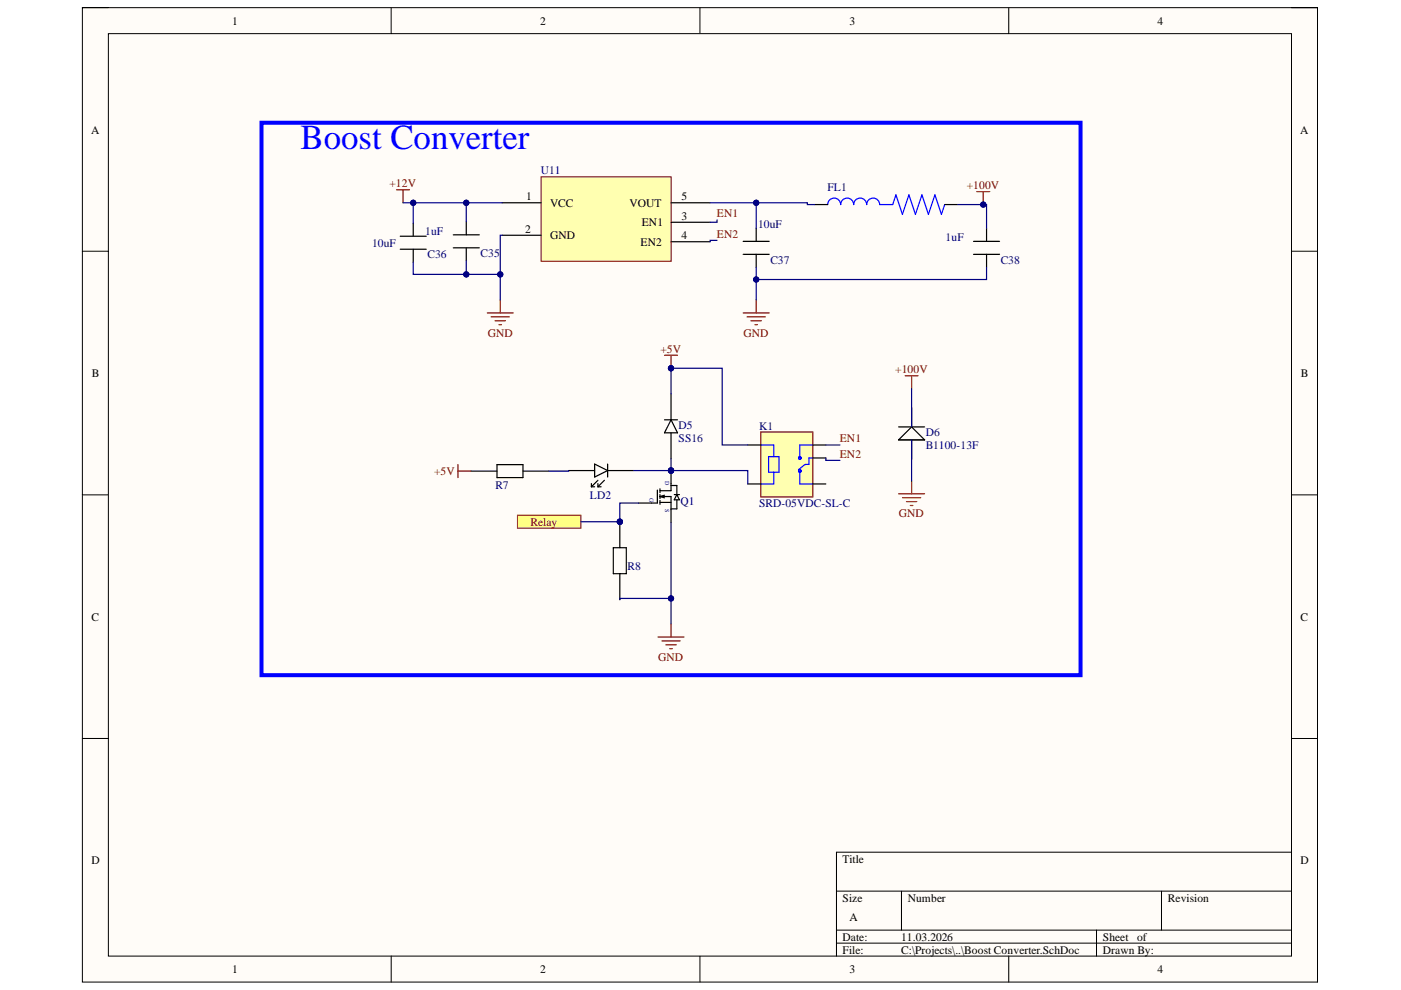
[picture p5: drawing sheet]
<svg xmlns="http://www.w3.org/2000/svg" width="297mm" height="210mm" viewBox="0 0 297 210" stroke-linecap="round" stroke-linejoin="round" font-family="sans-serif">
<defs><g id="words">
<text font-size="7.4" fill="#00f" x="63.7" y="31.6">Boost Converter</text>
<g font-size="2.5">
<text x="49.3" y="5.2">1</text>
<text x="114.5" y="5.2">2</text>
<text x="180.1" y="5.2">3</text>
<text x="245.4" y="5.2">4</text>
<text x="19.3" y="28.3">A</text>
<text x="275.6" y="28.3">A</text>
<text x="111.5" y="42.5">1</text>
<text x="116.6" y="43.8">VCC</text>
<text x="133.5" y="43.8">VOUT</text>
<text x="136.1" y="48">EN1</text>
<text x="144.5" y="42.5">5</text>
<text x="144.5" y="46.6">3</text>
<text x="111.4" y="49.4">2</text>
<text x="116.6" y="50.7">GND</text>
<text x="135.8" y="52.1">EN2</text>
<text x="144.5" y="50.7">4</text>
<text x="19.5" y="79.9">B</text>
<text x="275.8" y="79.9">B</text>
<text x="19.4" y="131.6">C</text>
<text x="275.7" y="131.6">C</text>
<text x="19.4" y="183.3">D</text>
<text x="178.7" y="182.9">Title</text>
<text x="275.7" y="183.3">D</text>
<text x="178.7" y="191.1">Size</text>
<text x="192.5" y="191.1">Number</text>
<text x="247.6" y="191.1">Revision</text>
<text x="180.1" y="195.3">A</text>
<text x="178.7" y="199.4">Date:</text>
<text x="178.7" y="202.2">File:</text>
<text x="191.1" y="199.4">11.03.2026</text>
<text x="191.1" y="202.2">C:\Projects\..\Boost Converter.SchDoc</text>
<text x="233.8" y="199.4">Sheet</text>
<text x="233.8" y="202.2">Drawn By:</text>
<text x="241.1" y="199.4">of</text>
<text x="49.3" y="206.4">1</text>
<text x="114.5" y="206.4">2</text>
<text x="180.1" y="206.4">3</text>
<text x="245.4" y="206.4">4</text>
</g>
<g font-size="2.5" fill="#800000">
<text x="82.6" y="39.7">+12V</text>
<text x="205" y="40.1">+100V</text>
<text x="152" y="46.1">EN1</text>
<text x="152" y="50.4">EN2</text>
<text x="103.4" y="71.4">GND</text>
<text x="157.7" y="71.4">GND</text>
<text x="140.1" y="74.8">+5V</text>
<text x="189.8" y="79.2">+100V</text>
<text x="178.1" y="93.8">EN1</text>
<text x="92.1" y="100.7">+5V</text>
<text x="178.1" y="97.1">EN2</text>
<text x="112.5" y="111.5">Relay</text>
<text x="190.6" y="109.7">GND</text>
<text x="139.6" y="140.1">GND</text>
</g>
<g font-size="2.5" fill="#000080">
<text x="114.7" y="37">U11</text>
<text x="175.4" y="40.5">FL1</text>
<text x="78.9" y="52.3">10uF</text>
<text x="90.1" y="49.7">1uF</text>
<text x="160.7" y="48.3">10uF</text>
<text x="200.5" y="51.2">1uF</text>
<text x="90.6" y="54.8">C36</text>
<text x="101.9" y="54.5">C35</text>
<text x="163.3" y="55.9">C37</text>
<text x="212.2" y="55.9">C38</text>
<text x="143.9" y="91">D5</text>
<text x="143.9" y="93.7">SS16</text>
<text x="161" y="91.1">K1</text>
<text x="196.3" y="92.4">D6</text>
<text x="196.3" y="95.2">B1100-13F</text>
<text x="105" y="103.8">R7</text>
<text x="125.1" y="105.7">LD2</text>
<text x="144.3" y="107.1">Q1</text>
<text x="161" y="107.6">SRD-05VDC-SL-C</text>
<text x="133" y="120.9">R8</text>
</g>
<g font-size="1.3" fill="#000080">
<text x="137.7" y="105.5" transform="rotate(90 137.7 105.5)">G</text>
<text x="141" y="102.1" transform="rotate(90 141 102.1)">D</text>
<text x="141" y="108" transform="rotate(90 141 108)">S</text>
</g>
</g></defs>
<path d="M17.5 1.6h261.8v206.6h-261.8z" fill-rule="evenodd" fill="#fffcf8"/>
<path d="M17.5 1.6h261.8v206.6h-261.8z" fill="none" stroke="#000" stroke-width=".21"/>
<path d="M23 7.1h250.8v195.6h-250.8z" fill-rule="evenodd" fill="#fffcf8"/>
<g fill="none" stroke="#000" stroke-width=".21">
<path d="M17.5 1.6h5.5M23 7.1h250.8v195.6h-250.8zM82.9 1.6v5.5M148.4 1.6v5.5M213.9 1.6v5.5M273.8 1.6h5.5v5.5M17.5 53.3h5.5M273.8 53.3h5.5M17.5 104.9h5.5M273.8 104.9h5.5M17.5 156.6h5.5M273.8 156.6h5.5"/>
<path d="M177.3 188.9h96.5M177.3 197.2h96.5M177.3 200h96.5M191.1 188.9v8.3M232.5 197.2v5.5M246.3 188.9v8.3M273.8 180.7h-96.5v22M82.9 202.7v5.5M148.4 202.7v5.5M213.9 202.7v5.5M279.3 202.7v5.5"/>
</g>
<path d="M207.1 40.6h2.8M208.5 40.6v2.8M103.3 66.4h5.5M104.1 67.2h3.9M105 68h2.2M105.8 68.8h.5M106.1 63.6v2.8" fill="none" stroke="#800000" stroke-width=".25"/>
<circle cx="208.5" cy="43.4" r=".55" fill="#000080"/>
<circle cx="208.5" cy="43.4" r=".55" fill="none" stroke="#000080" stroke-width=".21"/>
<path d="M84.1 40.2h2.7M85.4 40.2v2.8M157.6 66.4h5.5M158.4 67.2h3.9M159.2 68h2.2M160.1 68.8h.5M160.3 63.6v2.8" fill="none" stroke="#800000" stroke-width=".25"/>
<g fill="none" stroke="#000" stroke-width=".25">
<path d="M84.9 50.1h5.5M84.9 52.8h5.5M87.6 47.3v2.8M87.6 52.8v2.8M157.6 51.2h5.5M157.6 53.9h5.5M160.3 48.4v2.8M160.3 53.9v2.8M172.7 43.4h2.8M200.3 43.4h2.7M206.4 51.2h5.5M206.4 53.9h5.5"/>
<path d="M209.2 48.4v2.8M209.2 53.9v2.8"/>
</g>
<path d="M55.4 26h173.7v117.2h-173.7z" fill="none" stroke="#00f" stroke-width=".85"/>
<path d="M175.5 43.4a1.38 1.38 0 0 1 1.4-1.4 1.38 1.38 0 0 1 1.3 1.4 1.38 1.38 0 0 1 1.4-1.4 1.38 1.38 0 0 1 1.4 1.4 1.38 1.38 0 0 1 1.4-1.4 1.38 1.38 0 0 1 1.3 1.4 1.38 1.38 0 0 1 1.4-1.4 1.38 1.38 0 0 1 1.4 1.4h2.8l.7-2.1 1.3 4.1 1.4-4.1 1.4 4.1 1.4-4.1 1.3 4.1 1.4-4.1 1.4 4.1 .7-2" fill="none" stroke="#00f" stroke-width=".25"/>
<path d="M161.3 91.6h11v13.8h-11z" fill-rule="evenodd" fill="#ffffb0"/>
<path d="M161.3 91.6h11v13.8h-11z" fill="none" stroke="#800000" stroke-width=".25"/>
<g fill="none" stroke="#00f" stroke-width=".25">
<path d="M161.3 94.3h2.8v2.5M163 96.8h2.2v3.3h-2.2zM169.6 99.9v2.7h2.7M172.3 94.3h-2.7v2.8M172.3 97.1h-.8v1.4h-.8l-1.4 1.1M164.1 100.1v2.5h-2.8"/>
<circle cx="169.6" cy="97.1" r=".28"/>
<circle cx="169.6" cy="99.9" r=".28"/>
</g>
<path d="M158.5 94.3h2.8M172.3 94.4h2.8M172.3 97.1h2.8M158.5 102.6h2.8M172.3 102.6h2.8" fill="none" stroke="#000" stroke-width=".25"/>
<circle cx="142.3" cy="99.8" r=".55" fill="#000080"/>
<circle cx="142.3" cy="99.8" r=".55" fill="none" stroke="#000080" stroke-width=".21"/>
<path d="M142.3 99.8v2.7M135.4 106.7h2.7M142.3 108v2.8" fill="none" stroke="#000" stroke-width=".25"/>
<circle cx="142.3" cy="99.8" r=".55" fill="#000080"/>
<circle cx="142.3" cy="99.8" r=".55" fill="none" stroke="#000080" stroke-width=".21"/>
<g fill="none" stroke="#000" stroke-width=".25">
<path d="M139.4 103.9v2.8h-1.3M139.9 103.6v.9M139.9 104.9v.8M139.9 106.1v.8M139.9 105.3h2.4v2.7M139.9 106.5h2.4M139.9 105.3l1 .3M140.9 105l-1 .3M142.3 102.5v1.5h-2.4M142.3 102.9h1.2v2M143 104.9h1.1M143.5 104.9l.6 1.1h-1.1z"/>
<path d="M143.5 106v1.9h-1.2"/>
</g>
<path d="M109.7 109.2h13.5v2.8h-13.5z" fill-rule="evenodd" fill="#ffff80"/>
<path d="M109.7 109.2h13.5v2.8h-13.5z" fill="none" stroke="#800000" stroke-width=".21"/>
<path d="M139.5 135.1h5.5M140.3 135.9h3.9M141.2 136.7h2.2M142 137.5h.5M142.3 132.3v2.8" fill="none" stroke="#800000" stroke-width=".25"/>
<circle cx="131.4" cy="110.6" r=".55" fill="#000080"/>
<circle cx="131.4" cy="110.6" r=".55" fill="none" stroke="#000080" stroke-width=".21"/>
<path d="M131.4 110.6v5.5M131.4 121.6v5.5" fill="none" stroke="#000" stroke-width=".25"/>
<circle cx="131.4" cy="110.6" r=".55" fill="#000080"/>
<circle cx="131.4" cy="110.6" r=".55" fill="none" stroke="#000080" stroke-width=".21"/>
<g fill="none" stroke="#000" stroke-width=".25">
<path d="M99.9 99.9h5.5M105.4 98.5h5.5v2.8h-5.5zM110.9 99.9h5.5M120.6 99.8h5.5M126.1 98.4l2.7 1.4-2.7 1.3zM128.8 99.8h5.5M128.8 98.4v2.7M140.9 89h2.7M142.3 83.5v5.5M142.3 91.8v5.5M142.3 89l1.3 2.8h-2.7zM125.4 102.5v.7"/>
<path d="M125.4 103.2h.7M126.8 101.8l-1.4 1.4M126.8 103.2h.7M126.8 102.5v.7M128.1 101.8l-1.3 1.4M130 116.1h2.8v5.5h-2.8z"/>
</g>
<path d="M140.9 75.3h2.7M142.3 75.3v2.8M97.1 98.5v2.8M97.1 99.9h2.8" fill="none" stroke="#800000" stroke-width=".25"/>
<circle cx="142.3" cy="78.1" r=".55" fill="#000080"/>
<circle cx="142.3" cy="78.1" r=".55" fill="none" stroke="#000080" stroke-width=".21"/>
<path d="M114.7 37.5h27.6v17.9h-27.6z" fill-rule="evenodd" fill="#ffffb0"/>
<path d="M114.7 37.5h27.6v17.9h-27.6z" fill="none" stroke="#800000" stroke-width=".21"/>
<g fill="none" stroke="#000" stroke-width=".25">
<path d="M96.1 49.8h5.5M96.1 52.6h5.5M98.9 47v2.8M98.9 52.6v2.7M106.5 43h8.2M106.5 49.9h8.2M142.3 43h8.3M142.3 47.1h8.3M142.3 51.3h8.3M190.5 93.3l2.8-2.8 2.7 2.8zM190.5 90.5h5.5M193.3 86.4v4.1"/>
<path d="M193.3 93.3v4.1"/>
</g>
<path d="M191.9 79.7h2.8M193.3 79.7v2.7M190.5 104.7h5.5M191.4 105.5h3.8M192.2 106.4h2.2M193 107.2h.6M193.3 101.9v2.8" fill="none" stroke="#800000" stroke-width=".25"/>
<path d="M106.5 49.9h-.4v13.7" fill="none" stroke="#000080" stroke-width=".25"/>
<circle cx="106.1" cy="58.2" r=".55" fill="#000080"/>
<circle cx="106.1" cy="58.2" r=".55" fill="none" stroke="#000080" stroke-width=".21"/>
<path d="M85.4 43h21.1" fill="none" stroke="#000080" stroke-width=".25"/>
<circle cx="87.6" cy="43" r=".55" fill="#000080"/>
<circle cx="87.6" cy="43" r=".55" fill="none" stroke="#000080" stroke-width=".21"/>
<circle cx="98.9" cy="43" r=".55" fill="#000080"/>
<circle cx="98.9" cy="43" r=".55" fill="none" stroke="#000080" stroke-width=".21"/>
<path d="M87.6 43v4.3" fill="none" stroke="#000080" stroke-width=".25"/>
<circle cx="87.6" cy="43" r=".55" fill="#000080"/>
<circle cx="87.6" cy="43" r=".55" fill="none" stroke="#000080" stroke-width=".21"/>
<path d="M150.6 43h9.7v5.4" fill="none" stroke="#000080" stroke-width=".25"/>
<circle cx="160.3" cy="43" r=".55" fill="#000080"/>
<circle cx="160.3" cy="43" r=".55" fill="none" stroke="#000080" stroke-width=".21"/>
<path d="M160.3 43h10.9v.4h1.5" fill="none" stroke="#000080" stroke-width=".25"/>
<circle cx="160.3" cy="43" r=".55" fill="#000080"/>
<circle cx="160.3" cy="43" r=".55" fill="none" stroke="#000080" stroke-width=".21"/>
<path d="M160.3 59.3v4.3" fill="none" stroke="#000080" stroke-width=".25"/>
<circle cx="160.3" cy="59.3" r=".55" fill="#000080"/>
<circle cx="160.3" cy="59.3" r=".55" fill="none" stroke="#000080" stroke-width=".21"/>
<path d="M160.3 56.7v2.6h48.9v-2.6" fill="none" stroke="#000080" stroke-width=".25"/>
<circle cx="160.3" cy="59.3" r=".55" fill="#000080"/>
<circle cx="160.3" cy="59.3" r=".55" fill="none" stroke="#000080" stroke-width=".21"/>
<path d="M142.3 110.8v21.5" fill="none" stroke="#000080" stroke-width=".25"/>
<circle cx="142.3" cy="126.9" r=".55" fill="#000080"/>
<circle cx="142.3" cy="126.9" r=".55" fill="none" stroke="#000080" stroke-width=".21"/>
<path d="M142.3 97.3v2.5" fill="none" stroke="#000080" stroke-width=".25"/>
<circle cx="142.3" cy="99.8" r=".55" fill="#000080"/>
<circle cx="142.3" cy="99.8" r=".55" fill="none" stroke="#000080" stroke-width=".21"/>
<path d="M142.3 78.1v5.4" fill="none" stroke="#000080" stroke-width=".25"/>
<circle cx="142.3" cy="78.1" r=".55" fill="#000080"/>
<circle cx="142.3" cy="78.1" r=".55" fill="none" stroke="#000080" stroke-width=".21"/>
<path d="M120.6 99.8v.1h-4.2M134.3 99.8h8" fill="none" stroke="#000080" stroke-width=".25"/>
<circle cx="142.3" cy="99.8" r=".55" fill="#000080"/>
<circle cx="142.3" cy="99.8" r=".55" fill="none" stroke="#000080" stroke-width=".21"/>
<path d="M142.3 78.1h10.8v16.2h5.4" fill="none" stroke="#000080" stroke-width=".25"/>
<circle cx="142.3" cy="78.1" r=".55" fill="#000080"/>
<circle cx="142.3" cy="78.1" r=".55" fill="none" stroke="#000080" stroke-width=".21"/>
<path d="M142.3 99.8h16.2v2.8" fill="none" stroke="#000080" stroke-width=".25"/>
<circle cx="142.3" cy="99.8" r=".55" fill="#000080"/>
<circle cx="142.3" cy="99.8" r=".55" fill="none" stroke="#000080" stroke-width=".21"/>
<path d="M135.4 106.7h-4v3.9" fill="none" stroke="#000080" stroke-width=".25"/>
<circle cx="131.4" cy="110.6" r=".55" fill="#000080"/>
<circle cx="131.4" cy="110.6" r=".55" fill="none" stroke="#000080" stroke-width=".21"/>
<path d="M142.3 126.9h-10.9v.2" fill="none" stroke="#000080" stroke-width=".25"/>
<circle cx="142.3" cy="126.9" r=".55" fill="#000080"/>
<circle cx="142.3" cy="126.9" r=".55" fill="none" stroke="#000080" stroke-width=".21"/>
<path d="M123.2 110.6h8.2" fill="none" stroke="#000080" stroke-width=".25"/>
<circle cx="131.4" cy="110.6" r=".55" fill="#000080"/>
<circle cx="131.4" cy="110.6" r=".55" fill="none" stroke="#000080" stroke-width=".21"/>
<path d="M98.9 55.3v2.9M152 51h-1.4v.3M152 46.6v.5h-1.4M175.1 94.4h3M175.1 97.1v.5h3" fill="none" stroke="#000080" stroke-width=".25"/>
<circle cx="98.9" cy="58.2" r=".55" fill="#000080"/>
<circle cx="98.9" cy="58.2" r=".55" fill="none" stroke="#000080" stroke-width=".21"/>
<path d="M98.9 43v4" fill="none" stroke="#000080" stroke-width=".25"/>
<circle cx="98.9" cy="43" r=".55" fill="#000080"/>
<circle cx="98.9" cy="43" r=".55" fill="none" stroke="#000080" stroke-width=".21"/>
<path d="M87.6 55.6v2.6h18.5" fill="none" stroke="#000080" stroke-width=".25"/>
<circle cx="98.9" cy="58.2" r=".55" fill="#000080"/>
<circle cx="98.9" cy="58.2" r=".55" fill="none" stroke="#000080" stroke-width=".21"/>
<circle cx="106.1" cy="58.2" r=".55" fill="#000080"/>
<circle cx="106.1" cy="58.2" r=".55" fill="none" stroke="#000080" stroke-width=".21"/>
<path d="M203 43.4h6.2v5" fill="none" stroke="#000080" stroke-width=".25"/>
<circle cx="208.5" cy="43.4" r=".55" fill="#000080"/>
<circle cx="208.5" cy="43.4" r=".55" fill="none" stroke="#000080" stroke-width=".21"/>
<path d="M193.3 82.4v8.1M193.3 93.3v8.6" fill="none" stroke="#000080" stroke-width=".25"/>
<use href="#words"/>
</svg>
